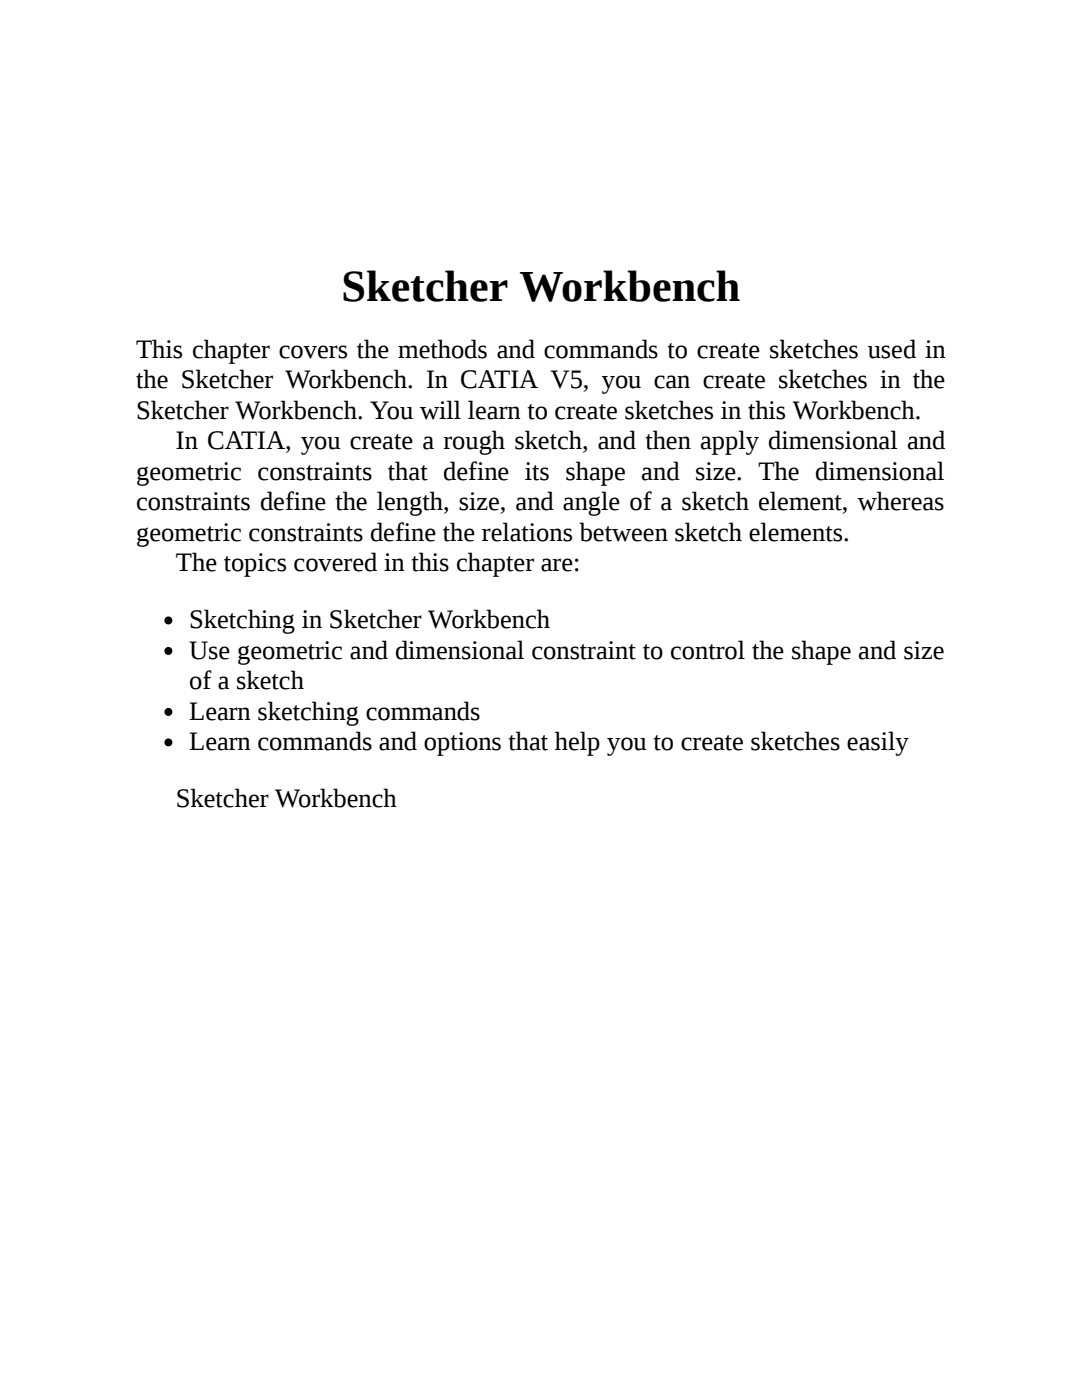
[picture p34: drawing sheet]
<svg xmlns="http://www.w3.org/2000/svg" width="216mm" height="279mm" viewBox="0 0 216 279" stroke-linecap="round" stroke-linejoin="round" font-family="sans-serif">
<defs><g id="words">
<text font-size="8.8" x="68.1" y="60.1">Sketcher Workbench</text>
<g font-size="5.3">
<text x="27.2" y="71.4">This chapter covers the methods and commands to create sketches used in</text>
<text x="27.2" y="77.5">the Sketcher Workbench. In CATIA V5, you can create sketches in the</text>
<text x="27.2" y="83.6">Sketcher Workbench. You will learn to create sketches in this Workbench.</text>
<text x="35.1" y="89.7">In CATIA, you create a rough sketch, and then apply dimensional and</text>
<text x="27.2" y="95.8">geometric constraints that define its shape and size. The dimensional</text>
<text x="27.2" y="101.9">constraints define the length, size, and angle of a sketch element, whereas</text>
<text x="27.2" y="107.9">geometric constraints define the relations between sketch elements.</text>
<text x="35.1" y="114">The topics covered in this chapter are:</text>
<text x="37.7" y="125.4">Sketching in Sketcher Workbench</text>
<text x="37.7" y="131.5">Use geometric and dimensional constraint to control the shape and size</text>
<text x="37.7" y="137.6">of a sketch</text>
<text x="37.7" y="143.7">Learn sketching commands</text>
<text x="37.7" y="149.8">Learn commands and options that help you to create sketches easily</text>
<text x="35.1" y="161.1">Sketcher Workbench</text>
</g>
</g></defs>
<g fill="#000">
<circle cx="33.6" cy="123.8" r=".79"/>
<circle cx="33.6" cy="129.9" r=".79"/>
<circle cx="33.6" cy="148.2" r=".79"/>
<circle cx="33.6" cy="142.1" r=".79"/>
</g>
<use href="#words"/>
</svg>
